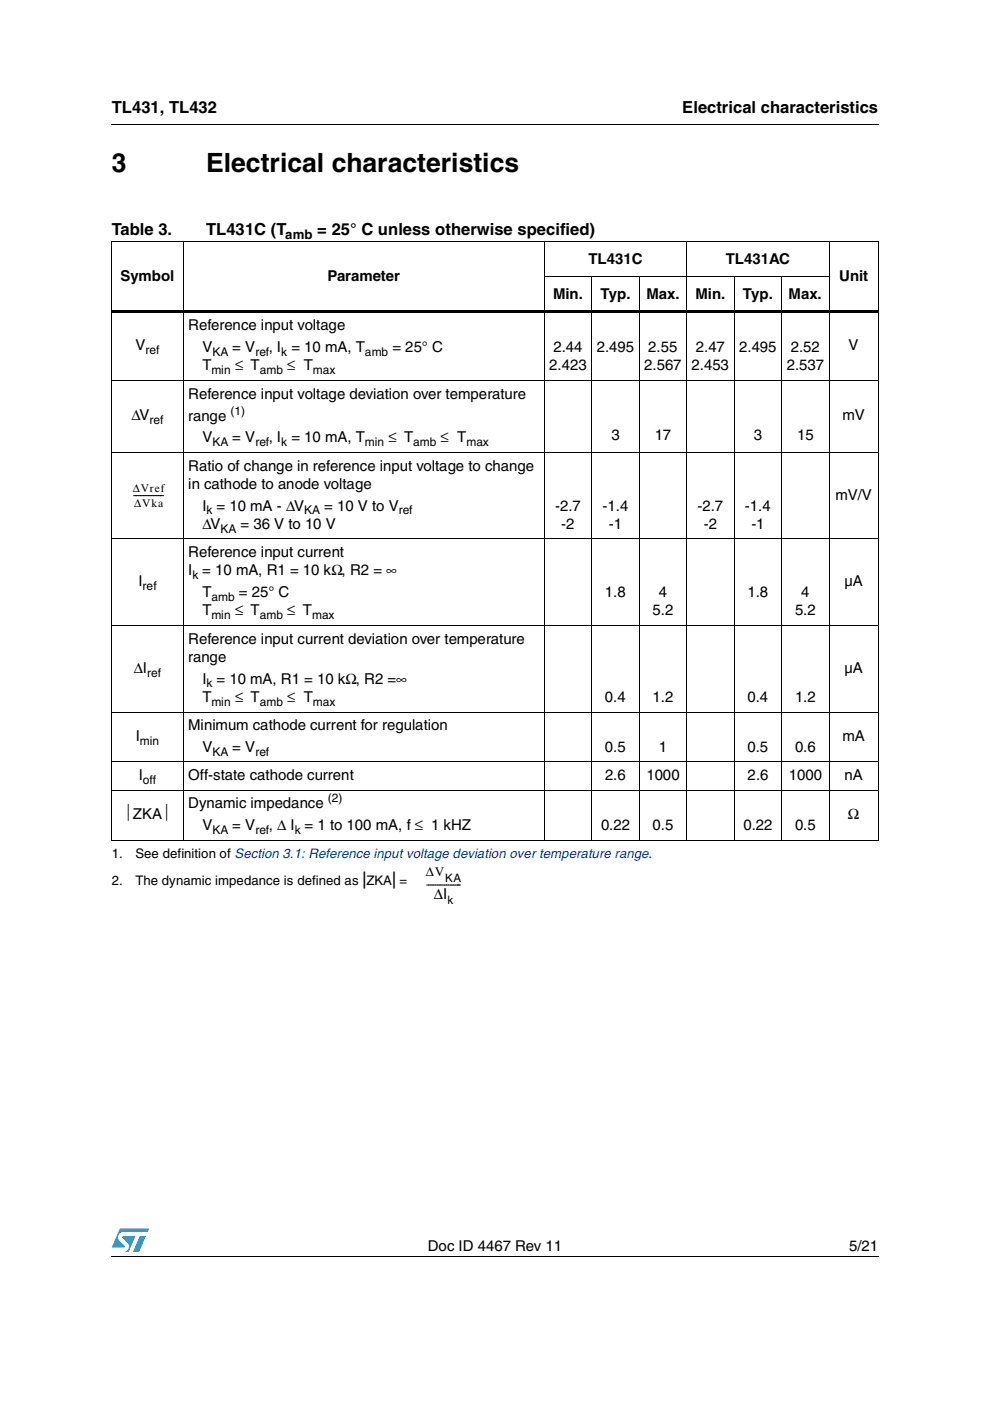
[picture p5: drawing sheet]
<svg xmlns="http://www.w3.org/2000/svg" width="210mm" height="297mm" viewBox="0 0 210 297" stroke-linecap="round" stroke-linejoin="round" font-family="sans-serif">
<defs><g id="words">
<g font-size="5.6">
<text x="23.7" y="36.4">3</text>
<text x="43.7" y="36.4">Electrical characteristics</text>
</g>
<g font-size="4.2">
<text x="76.8" y="187.5">|</text>
<text x="83.1" y="187.5">|</text>
</g>
<g font-size="3.5">
<text x="23.7" y="23.9">TL431, TL432</text>
<text x="144.6" y="23.9">Electrical characteristics</text>
<text x="23.7" y="49.8">Table 3.</text>
<text x="43.7" y="49.8">TL431C (T</text>
<text x="67.3" y="49.8">= 25° C unless otherwise specified)</text>
</g>
<g font-size="3.2">
<text x="25.5" y="59.6">Symbol</text>
<text x="69.4" y="59.6">Parameter</text>
<text x="124.8" y="55.9">TL431C</text>
<text x="153.9" y="55.9">TL431AC</text>
<text x="177.9" y="59.6">Unit</text>
<text x="117.3" y="63.3">Min.</text>
<text x="127.3" y="63.3">Typ.</text>
<text x="137" y="63.3">Max.</text>
<text x="147.4" y="63.3">Min.</text>
<text x="157.5" y="63.3">Typ.</text>
<text x="167.2" y="63.3">Max.</text>
<text x="39.9" y="70">Reference input voltage</text>
<text x="28.7" y="74.3">V</text>
<text x="42.9" y="74.6">V</text>
<text x="49.2" y="74.6">= V</text>
<text x="57" y="74.6">, I = 10 mA, T</text>
<text x="83.2" y="74.6">= 25° C</text>
<text x="117.3" y="74.6">2.44</text>
<text x="126.5" y="74.6">2.495</text>
<text x="137.5" y="74.6">2.55</text>
<text x="147.5" y="74.6">2.47</text>
<text x="156.7" y="74.6">2.495</text>
<text x="167.7" y="74.6">2.52</text>
<text x="179.9" y="74.3">V</text>
<text x="42.9" y="78.5">T</text>
<text x="49.8" y="78.5">≤ T</text>
<text x="60.9" y="78.5">≤ T</text>
<text x="116.5" y="78.5">2.423</text>
<text x="136.6" y="78.5">2.567</text>
<text x="146.6" y="78.5">2.453</text>
<text x="166.8" y="78.5">2.537</text>
<text x="27.9" y="89.2">ΔV</text>
<text x="39.9" y="84.5">Reference input voltage deviation over temperature</text>
<text x="39.9" y="89.2">range</text>
<text x="178.6" y="89.2">mV</text>
<text x="42.9" y="93.8">V</text>
<text x="49.2" y="93.8">= V</text>
<text x="57" y="93.8">, I = 10 mA, T</text>
<text x="82.3" y="93.8">≤ T</text>
<text x="93.4" y="93.8">≤ T</text>
<text x="129.6" y="93.4">3</text>
<text x="138.8" y="93.4">17</text>
<text x="159.8" y="93.4">3</text>
<text x="169" y="93.4">15</text>
<text x="39.9" y="99.8">Ratio of change in reference input voltage to change</text>
<text x="28.2" y="105.7">------------</text>
<text x="39.9" y="103.7">in cathode to anode voltage</text>
<text x="177.1" y="106">mV/V</text>
<text x="42.9" y="112.1">ΔV</text>
<text x="42.9" y="108.2">I = 10 mA - ΔV</text>
<text x="51" y="112.1">= 36 V to 10 V</text>
<text x="68.7" y="108.2">= 10 V to V</text>
<text x="117.7" y="108.2">-2.7</text>
<text x="119" y="112.1">-2</text>
<text x="127.8" y="108.2">-1.4</text>
<text x="129.1" y="112.1">-1</text>
<text x="147.9" y="108.2">-2.7</text>
<text x="149.2" y="112.1">-2</text>
<text x="157.9" y="108.2">-1.4</text>
<text x="159.3" y="112.1">-1</text>
<text x="39.9" y="118.2">Reference input current</text>
<text x="29.3" y="124.3">I</text>
<text x="39.9" y="122">I = 10 mA, R1 = 10 kΩ, R2 = ∞</text>
<text x="179.1" y="124.3">µA</text>
<text x="42.9" y="126.6">T</text>
<text x="42.9" y="130.5">T</text>
<text x="49.8" y="130.5">≤ T</text>
<text x="50.7" y="126.6">= 25° C</text>
<text x="60.9" y="130.5">≤ T</text>
<text x="128.3" y="126.6">1.8</text>
<text x="138.3" y="130.5">5.2</text>
<text x="139.7" y="126.6">4</text>
<text x="158.5" y="126.6">1.8</text>
<text x="168.6" y="130.5">5.2</text>
<text x="169.9" y="126.6">4</text>
<text x="39.9" y="136.5">Reference input current deviation over temperature</text>
<text x="28.4" y="142.7">ΔI</text>
<text x="39.9" y="140.4">range</text>
<text x="179.1" y="142.7">µA</text>
<text x="42.9" y="148.8">T</text>
<text x="42.9" y="144.9">I = 10 mA, R1 = 10 kΩ, R2 =∞</text>
<text x="49.8" y="148.8">≤ T</text>
<text x="60.9" y="148.8">≤ T</text>
<text x="128.3" y="148.8">0.4</text>
<text x="138.3" y="148.8">1.2</text>
<text x="158.5" y="148.8">0.4</text>
<text x="168.6" y="148.8">1.2</text>
<text x="39.9" y="154.8">Minimum cathode current for regulation</text>
<text x="28.8" y="157.1">I</text>
<text x="42.9" y="159.4">V</text>
<text x="49.2" y="159.4">= V</text>
<text x="128.3" y="159.4">0.5</text>
<text x="139.7" y="159.4">1</text>
<text x="158.5" y="159.4">0.5</text>
<text x="168.6" y="159.4">0.6</text>
<text x="178.6" y="157.1">mA</text>
<text x="29.4" y="165.4">I</text>
<text x="39.9" y="165.4">Off-state cathode current</text>
<text x="128.3" y="165.4">2.6</text>
<text x="137" y="165.4">1000</text>
<text x="158.5" y="165.4">2.6</text>
<text x="167.2" y="165.4">1000</text>
<text x="179.1" y="165.4">nA</text>
<text x="26.3" y="173.7">⏐ZKA⏐</text>
<text x="39.9" y="171.4">Dynamic impedance</text>
<text x="179.8" y="173.7">Ω</text>
<text x="42.9" y="176">V</text>
<text x="49.2" y="176">= V</text>
<text x="57" y="176">, Δ I = 1 to 100 mA, f ≤ 1 kHZ</text>
<text x="127.4" y="176">0.22</text>
<text x="138.4" y="176">0.5</text>
<text x="157.6" y="176">0.22</text>
<text x="168.6" y="176">0.5</text>
<text x="92" y="190.6">ΔI</text>
<text x="90.7" y="265.1">Doc ID 4467 Rev 11</text>
<text x="180" y="265.1">5/21</text>
</g>
<g font-size="2.8">
<text x="60.5" y="50.7">amb</text>
<text x="23.7" y="182">1.</text>
<text x="28.7" y="182">See definition of Section 3.1: Reference input voltage deviation over temperature range.</text>
<text x="90.3" y="185.8">ΔV</text>
<text x="23.7" y="187.5">2.</text>
<text x="28.7" y="187.5">The dynamic impedance is defined as ZKA =</text>
<text x="90.3" y="188.3">---------------</text>
</g>
<g font-size="2.5">
<text x="30.9" y="75.1">ref</text>
<text x="45" y="75.4">KA</text>
<text x="54.1" y="75.4">ref</text>
<text x="59.6" y="75.4">k</text>
<text x="77.4" y="75.4">amb</text>
<text x="44.8" y="79.3">min</text>
<text x="55.1" y="79.3">amb</text>
<text x="66.3" y="79.3">max</text>
<text x="31.7" y="89.9">ref</text>
<text x="48.9" y="87.9">(1)</text>
<text x="45" y="94.6">KA</text>
<text x="54.1" y="94.6">ref</text>
<text x="59.6" y="94.6">k</text>
<text x="77.4" y="94.6">min</text>
<text x="87.6" y="94.6">amb</text>
<text x="98.9" y="94.6">max</text>
<text x="28.2" y="104.4">ΔVref</text>
<text x="28.4" y="107.5">ΔVka</text>
<text x="43.8" y="109.1">k</text>
<text x="46.7" y="112.9">KA</text>
<text x="64.5" y="109.1">KA</text>
<text x="84.5" y="109.1">ref</text>
<text x="30.2" y="125.1">ref</text>
<text x="40.8" y="122.8">k</text>
<text x="44.8" y="127.4">amb</text>
<text x="44.8" y="131.3">min</text>
<text x="55.1" y="131.3">amb</text>
<text x="66.2" y="131.3">max</text>
<text x="31.2" y="143.5">ref</text>
<text x="43.8" y="145.8">k</text>
<text x="44.8" y="149.6">min</text>
<text x="55.1" y="149.6">amb</text>
<text x="66.3" y="149.6">max</text>
<text x="29.7" y="157.9">min</text>
<text x="45" y="160.2">KA</text>
<text x="54.1" y="160.2">ref</text>
<text x="30.3" y="166.2">off</text>
<text x="69.5" y="170.1">(2)</text>
<text x="45" y="176.8">KA</text>
<text x="54.1" y="176.8">ref</text>
<text x="62.5" y="176.8">k</text>
<text x="94.4" y="186.9">KA</text>
<text x="94.9" y="191.6">k</text>
</g>
</g></defs>
<g fill="#009ad9">
<path d="M29.7 262.1h1.2l-1.4 3.3h-1.3z"/>
<path d="M25.4 260.5h6.2l-.3 .7h-5.2a1.13 1.13 0 0 0-1 .7 1.13 1.13 0 0 0 .3 1.3l1 .9v.4h-2.7z"/>
<path d="M26 262.1h2.7l-1.4 3.3h-.7a1.18 1.18 0 0 0 .4-1.9l-1-1z"/>
</g>
<path d="M23.6 26.2l.1 .2zM23.6 65.9h162.7v.5h-162.7zM23.6 266.3l.1 .1z" fill="#000"/>
<g fill="none" stroke="#000" stroke-width=".21">
<path d="M23.7 26.3h162.6M23.6 51.3h162.7M23.7 51.4v126.6M38.9 51.2v127M115.3 58.7h60.6M115.4 51.2v127M125.5 58.6v119.6M135.5 58.6v119.6M145.6 51.2v127M155.7 58.6v119.6M165.7 58.6v119.6M175.8 51.2v127"/>
<path d="M186.2 51.4v126.6M23.6 80.6h162.7M23.6 95.9h162.7M23.6 114.3h162.7M23.6 132.6h162.7M23.6 151h162.7M23.6 161.5h162.7M23.6 167.5h162.7M23.6 178.1h162.7M23.7 266.4h162.6"/>
</g>
<use href="#words"/>
</svg>
